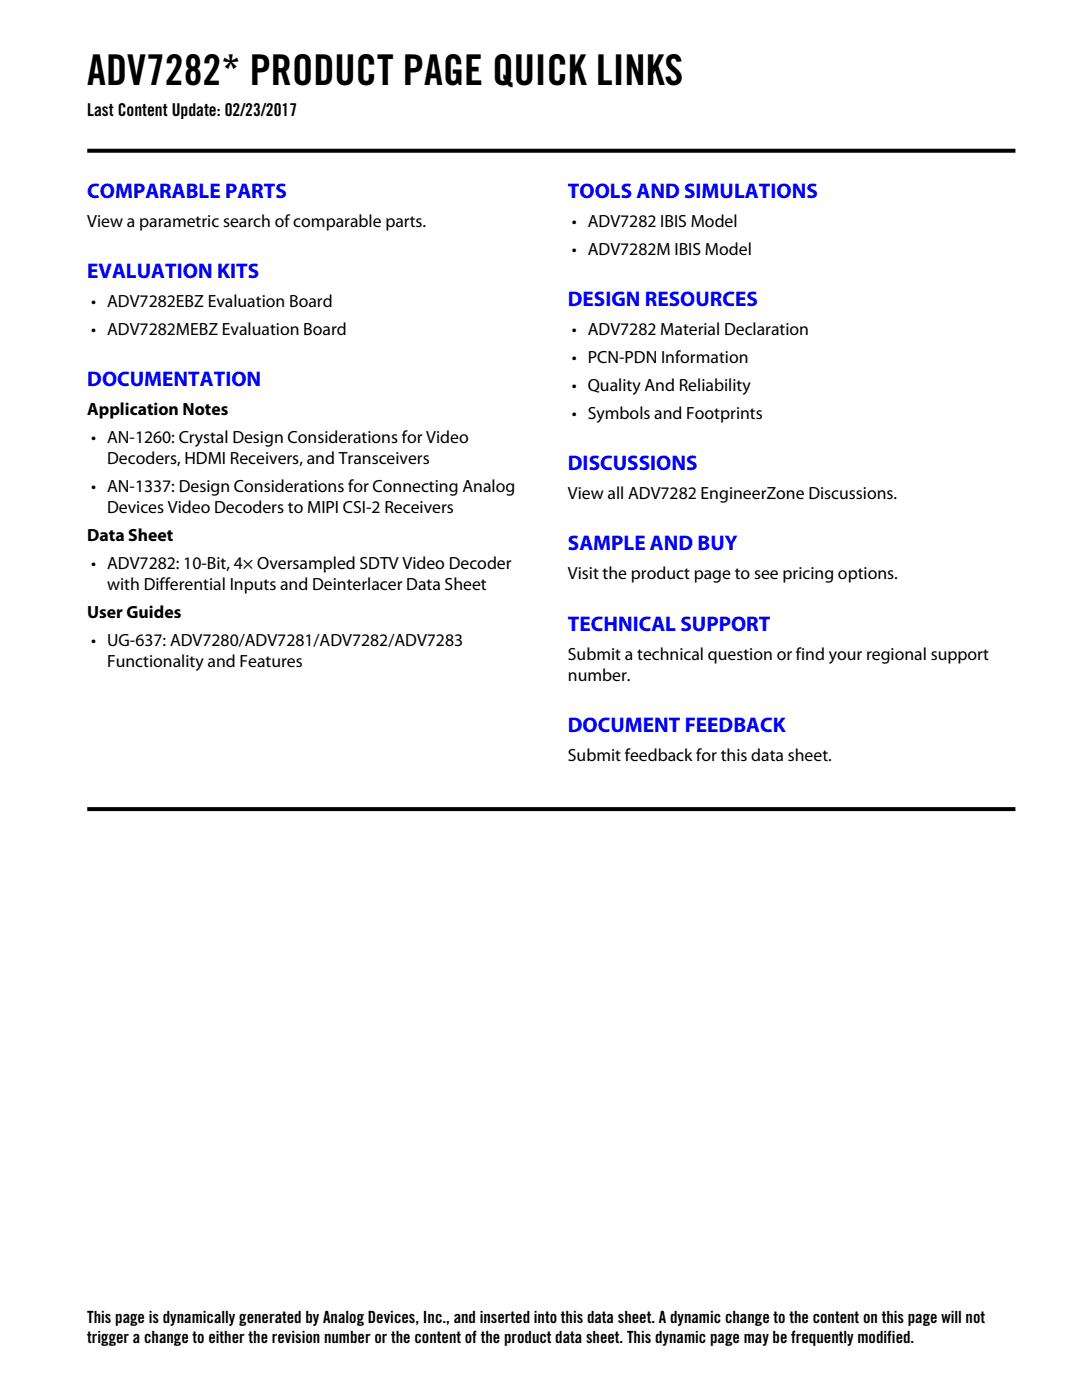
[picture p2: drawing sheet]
<svg xmlns="http://www.w3.org/2000/svg" width="216mm" height="279mm" viewBox="0 0 216 279" stroke-linecap="round" stroke-linejoin="round" font-family="sans-serif">
<defs><g id="words">
<text font-size="8.5" x="17.4" y="17">ADV7282* PRODUCT PAGE QUICK LINKS</text>
<g font-size="4.2" fill="#00f">
<text x="17.4" y="39.5">COMPARABLE PARTS</text>
<text x="113.3" y="39.5">TOOLS AND SIMULATIONS</text>
<text x="17.4" y="55.5">EVALUATION KITS</text>
<text x="113.3" y="61.1">DESIGN RESOURCES</text>
<text x="17.4" y="77.1">DOCUMENTATION</text>
<text x="113.3" y="93.8">DISCUSSIONS</text>
<text x="113.3" y="109.8">SAMPLE AND BUY</text>
<text x="113.3" y="125.8">TECHNICAL SUPPORT</text>
<text x="113.3" y="146.1">DOCUMENT FEEDBACK</text>
</g>
<g font-size="3.5">
<text x="17.4" y="23.1">Last Content Update: 02/23/2017</text>
<text x="17.4" y="45.3">View a parametric search of comparable parts.</text>
<text x="114.1" y="45.3">• ADV7282 IBIS Model</text>
<text x="114.1" y="50.8">• ADV7282M IBIS Model</text>
<text x="18.2" y="61.3">• ADV7282EBZ Evaluation Board</text>
<text x="18.2" y="66.9">• ADV7282MEBZ Evaluation Board</text>
<text x="114.1" y="66.9">• ADV7282 Material Declaration</text>
<text x="114.1" y="72.4">• PCN-PDN Information</text>
<text x="114.1" y="78">• Quality And Reliability</text>
<text x="17.4" y="82.9">Application Notes</text>
<text x="114.1" y="83.5">• Symbols and Footprints</text>
<text x="18.2" y="88.5">• AN-1260: Crystal Design Considerations for Video</text>
<text x="21.4" y="92.7">Decoders, HDMI Receivers, and Transceivers</text>
<text x="18.2" y="98.2">• AN-1337: Design Considerations for Connecting Analog</text>
<text x="113.3" y="99.6">View all ADV7282 EngineerZone Discussions.</text>
<text x="21.4" y="102.5">Devices Video Decoders to MIPI CSI-2 Receivers</text>
<text x="17.4" y="108">Data Sheet</text>
<text x="18.2" y="113.6">• ADV7282: 10-Bit, 4× Oversampled SDTV Video Decoder</text>
<text x="21.4" y="117.8">with Differential Inputs and Deinterlacer Data Sheet</text>
<text x="113.3" y="115.6">Visit the product page to see pricing options.</text>
<text x="17.4" y="123.4">User Guides</text>
<text x="18.2" y="128.9">• UG-637: ADV7280/ADV7281/ADV7282/ADV7283</text>
<text x="113.3" y="131.6">Submit a technical question or find your regional support</text>
<text x="21.4" y="133.2">Functionality and Features</text>
<text x="113.3" y="135.9">number.</text>
<text x="113.3" y="151.9">Submit feedback for this data sheet.</text>
</g>
<g font-size="3.4">
<text x="17.4" y="264.1">This page is dynamically generated by Analog Devices, Inc., and inserted into this data sheet. A dynamic change to the content on this page will not</text>
<text x="17.4" y="268.1">trigger a change to either the revision number or the content of the product data sheet. This dynamic page may be frequently modified.</text>
</g>
</g></defs>
<g fill="#000">
<path d="M17.4 29.7h92.4l.4 .8h-92.8zM109.8 29.7h92.8v.8h-92.4z"/>
<path d="M17.4 161.1h92.4l.4 .8h-92.8zM109.8 161.1h92.8v.8h-92.4z"/>
</g>
<use href="#words"/>
</svg>
